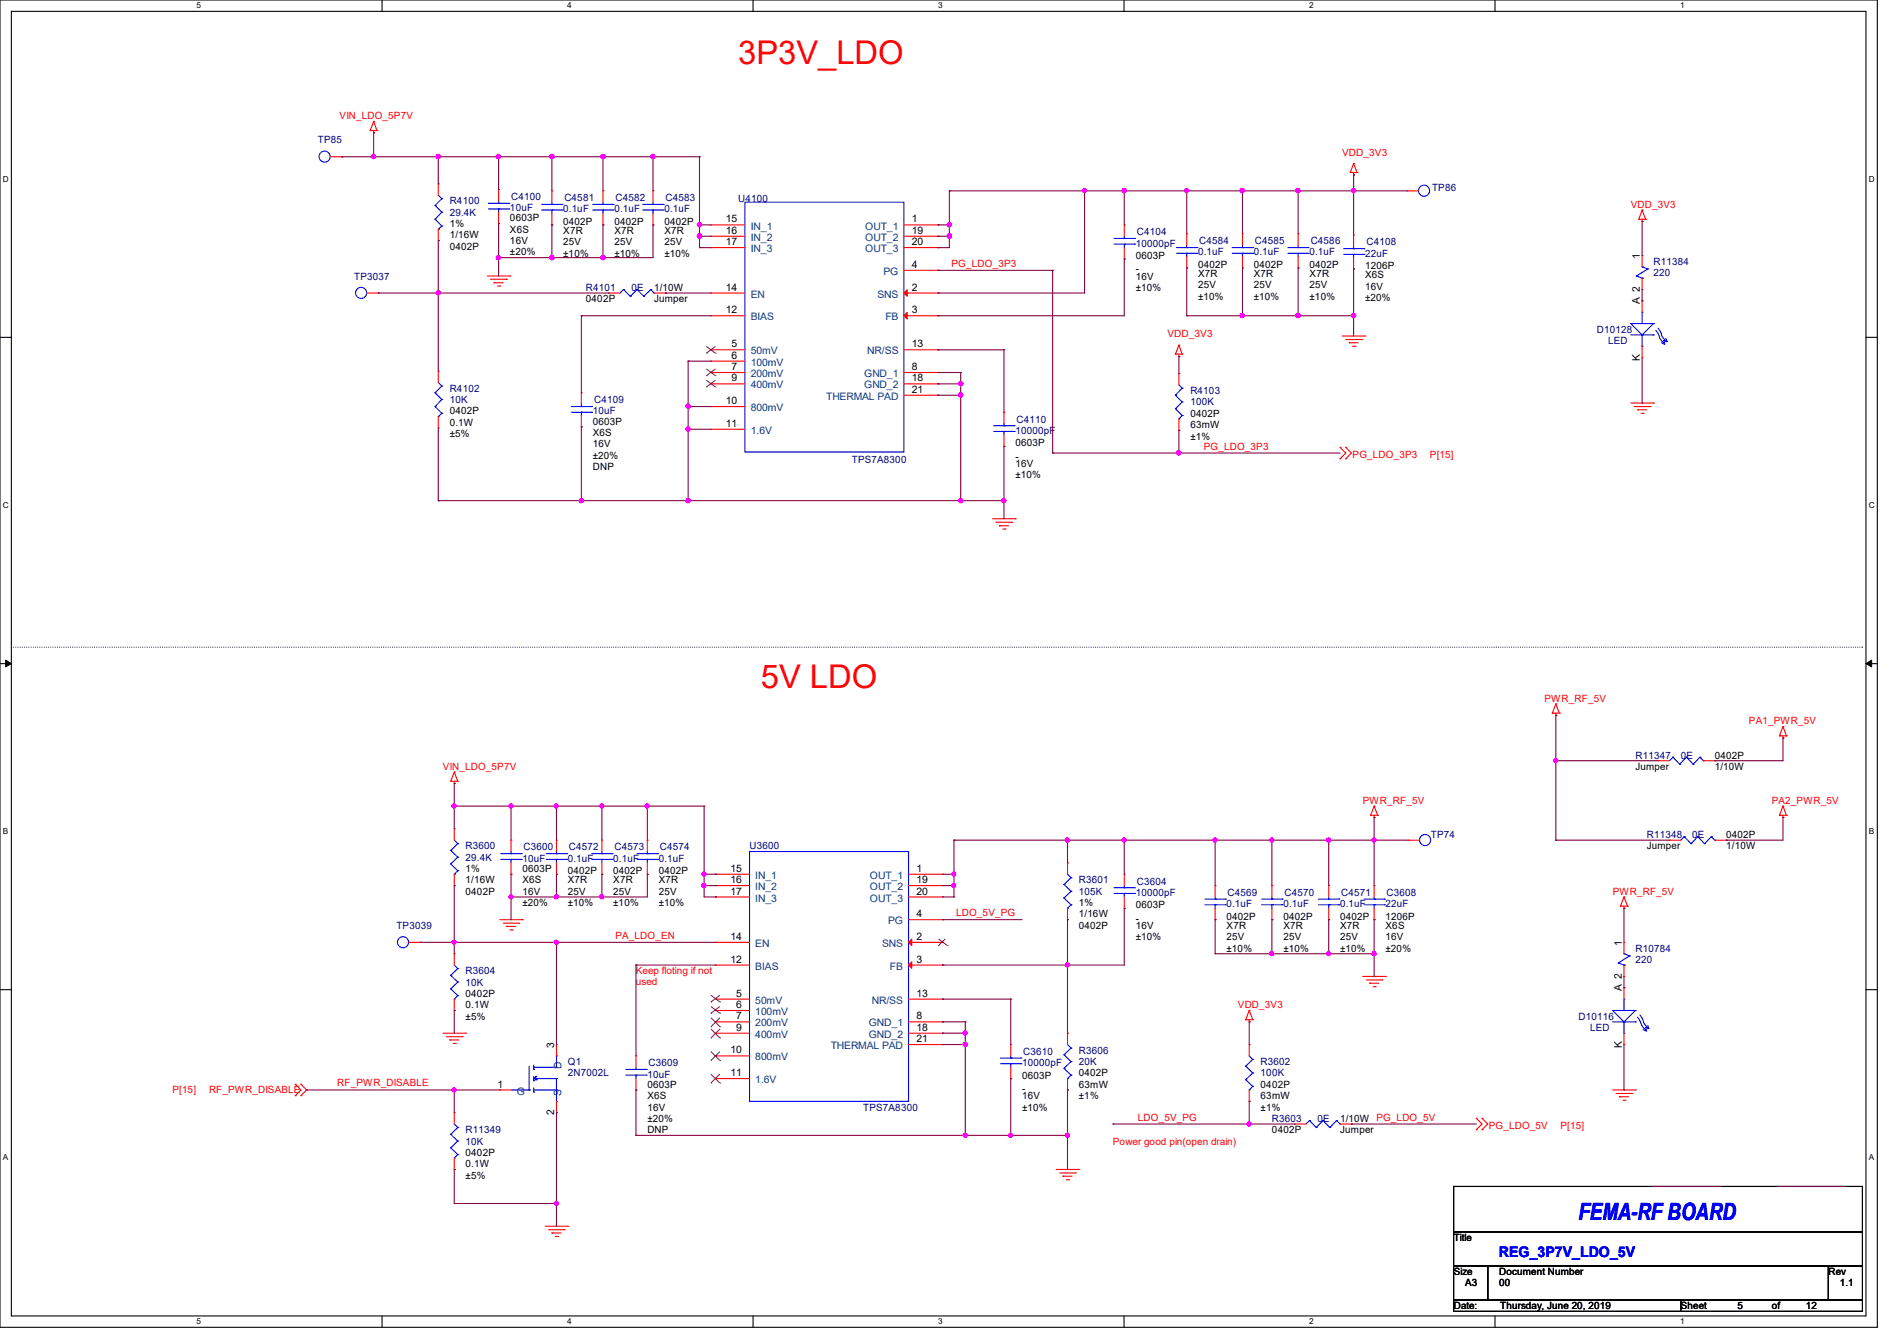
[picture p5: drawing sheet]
<svg xmlns="http://www.w3.org/2000/svg" width="297mm" height="210mm" viewBox="0 0 297 210" stroke-linecap="round" stroke-linejoin="round" font-family="sans-serif">
<defs><g id="words">
<g font-size="5.1" fill="#f00">
<text x="115.6" y="9.9">3P3V_LDO</text>
<text x="119.1" y="107.7">5V LDO</text>
</g>
<text font-size="3.7" fill="#00f" x="247.1" y="191">FEMA-RF BOARD</text>
<text font-size="2.3" fill="#00f" x="234.7" y="196.8">REG_3P7V_LDO_5V</text>
<g font-size="1.6" fill="#000080">
<text x="49.8" y="22.4">TP85</text>
<text x="224.2" y="29.9">TP86</text>
<text x="70.4" y="32">R4100</text>
<text x="70.4" y="33.8">29.4K</text>
<text x="79.8" y="33.1">10uF</text>
<text x="80" y="31.3">C4100</text>
<text x="88.2" y="33.3">0.1uF</text>
<text x="88.4" y="31.5">C4581</text>
<text x="96.2" y="33.3">0.1uF</text>
<text x="96.4" y="31.5">C4582</text>
<text x="104" y="33.3">0.1uF</text>
<text x="104.2" y="31.5">C4583</text>
<text x="115.6" y="31.7">U4100</text>
<text x="177.8" y="38.6">10000pF</text>
<text x="178" y="36.8">C4104</text>
<text x="187.6" y="40">0.1uF</text>
<text x="187.8" y="38.2">C4584</text>
<text x="196.3" y="40">0.1uF</text>
<text x="196.5" y="38.2">C4585</text>
<text x="205" y="40">0.1uF</text>
<text x="205.2" y="38.2">C4586</text>
<text x="213.7" y="40.2">22uF</text>
<text x="213.9" y="38.4">C4108</text>
<text x="258.9" y="41.4">R11384</text>
<text x="55.5" y="43.8">TP3037</text>
<text x="91.7" y="45.6">R4101</text>
<text x="98.9" y="45.6">0E</text>
<text x="258.9" y="43.2">220</text>
<text x="250" y="52.1">D10128</text>
<text x="251.8" y="53.9">LED</text>
<text x="70.4" y="61.3">R4102</text>
<text x="70.4" y="63.1">10K</text>
<text x="92.8" y="64.9">10uF</text>
<text x="93" y="63.1">C4109</text>
<text x="186.4" y="61.7">R4103</text>
<text x="186.4" y="63.5">100K</text>
<text x="159" y="67.9">10000pF</text>
<text x="159.1" y="66.2">C4110</text>
<text x="133.4" y="72.6">TPS7A8300</text>
<text x="256" y="118.8">R11347</text>
<text x="263.2" y="118.8">0E</text>
<text x="224" y="131.2">TP74</text>
<text x="257.8" y="131.2">R11348</text>
<text x="264.9" y="131.2">0E</text>
<text x="72.9" y="133">R3600</text>
<text x="72.9" y="134.8">29.4K</text>
<text x="81.8" y="135">10uF</text>
<text x="82" y="133.2">C3600</text>
<text x="88.9" y="135">0.1uF</text>
<text x="89.1" y="133.2">C4572</text>
<text x="96" y="135">0.1uF</text>
<text x="96.2" y="133.2">C4573</text>
<text x="103.1" y="135">0.1uF</text>
<text x="103.3" y="133.2">C4574</text>
<text x="117.4" y="133">U3600</text>
<text x="168.9" y="138.3">R3601</text>
<text x="168.9" y="140.1">105K</text>
<text x="177.8" y="140.3">10000pF</text>
<text x="178" y="138.5">C3604</text>
<text x="192" y="142.1">0.1uF</text>
<text x="192.2" y="140.3">C4569</text>
<text x="200.9" y="142.1">0.1uF</text>
<text x="201.1" y="140.3">C4570</text>
<text x="209.8" y="142.1">0.1uF</text>
<text x="210" y="140.3">C4571</text>
<text x="216.9" y="142.1">22uF</text>
<text x="217.1" y="140.3">C3608</text>
<text x="62.1" y="145.5">TP3039</text>
<text x="256" y="149">R10784</text>
<text x="72.9" y="152.6">R3604</text>
<text x="72.9" y="154.3">10K</text>
<text x="256" y="150.8">220</text>
<text x="247.2" y="159.7">D10116</text>
<text x="248.9" y="161.5">LED</text>
<text x="88.9" y="166.8">Q1</text>
<text x="101.5" y="167">C3609</text>
<text x="160" y="167">10000pF</text>
<text x="160.2" y="165.2">C3610</text>
<text x="168.9" y="165">R3606</text>
<text x="168.9" y="166.8">20K</text>
<text x="197.4" y="166.8">R3602</text>
<text x="88.9" y="168.6">2N7002L</text>
<text x="101.4" y="168.7">10uF</text>
<text x="135.1" y="173.9">TPS7A8300</text>
<text x="197.4" y="168.6">100K</text>
<text x="72.9" y="177.5">R11349</text>
<text x="72.9" y="179.2">10K</text>
<text x="199.1" y="175.7">R3603</text>
<text x="206.3" y="175.7">0E</text>
</g>
<g font-size="1.6" fill="#f00">
<text x="53.2" y="18.7">VIN_LDO_5P7V</text>
<text x="210.1" y="24.4">VDD_3V3</text>
<text x="255.3" y="32.6">VDD_3V3</text>
<text x="149" y="41.8">PG_LDO_3P3</text>
<text x="182.8" y="52.8">VDD_3V3</text>
<text x="188.5" y="70.4">PG_LDO_3P3</text>
<text x="211.8" y="71.7">PG_LDO_3P3</text>
<text x="223.9" y="71.7">P[15]</text>
<text x="241.8" y="109.9">PWR_RF_5V</text>
<text x="273.8" y="113.5">PA1_PWR_5V</text>
<text x="69.3" y="120.6">VIN_LDO_5P7V</text>
<text x="213.4" y="125.9">PWR_RF_5V</text>
<text x="277.4" y="125.9">PA2_PWR_5V</text>
<text x="149.7" y="143.5">LDO_5V_PG</text>
<text x="252.5" y="140.1">PWR_RF_5V</text>
<text x="96.4" y="147">PA_LDO_EN</text>
<text x="99.6" y="152.6">Keep floting if not</text>
<text x="99.6" y="154.2">used</text>
<text x="193.8" y="157.9">VDD_3V3</text>
<text x="27" y="171.2">P[15]</text>
<text x="32.7" y="171.2">RF_PWR_DISABLE</text>
<text x="52.8" y="170.1">RF_PWR_DISABLE</text>
<text x="174.2" y="179.2">Power good pin(open drain)</text>
<text x="178.1" y="175.5">LDO_5V_PG</text>
<text x="215.5" y="175.5">PG_LDO_5V</text>
<text x="233.1" y="176.7">PG_LDO_5V</text>
<text x="244.3" y="176.7">P[15]</text>
</g>
<g font-size="1.6">
<text x="70.4" y="35.6">1%</text>
<text x="79.8" y="34.7">0603P</text>
<text x="88.2" y="35.2">0402P</text>
<text x="96.2" y="35.2">0402P</text>
<text x="104" y="35.2">0402P</text>
<text x="113.6" y="34.8">15</text>
<text x="142.8" y="34.8">1</text>
<text x="70.4" y="37.3">1/16W</text>
<text x="70.4" y="39.1">0402P</text>
<text x="79.8" y="40">±20%</text>
<text x="79.8" y="38.2">16V</text>
<text x="79.8" y="36.4">X6S</text>
<text x="88.2" y="38.4">25V</text>
<text x="88.2" y="36.7">X7R</text>
<text x="88.2" y="40.2">±10%</text>
<text x="96.2" y="38.4">25V</text>
<text x="96.2" y="36.7">X7R</text>
<text x="96.2" y="40.2">±10%</text>
<text x="104" y="38.4">25V</text>
<text x="104" y="36.7">X7R</text>
<text x="104" y="40.2">±10%</text>
<text x="113.6" y="36.6">16</text>
<text x="113.6" y="38.4">17</text>
<text x="142.8" y="36.6">19</text>
<text x="142.8" y="38.4">20</text>
<text x="142.8" y="42">4</text>
<text x="177.8" y="40.6">0603P</text>
<text x="187.6" y="42">0402P</text>
<text x="196.3" y="42">0402P</text>
<text x="205" y="42">0402P</text>
<text x="256.7" y="40.6" transform="rotate(-90 256.7 40.6)">1</text>
<text x="91.7" y="47.3">0402P</text>
<text x="102.4" y="45.6">1/10W</text>
<text x="102.4" y="47.3">Jumper</text>
<text x="113.6" y="45.5">14</text>
<text x="142.8" y="45.5">2</text>
<text x="177.8" y="42.7">-</text>
<text x="177.8" y="45.6">±10%</text>
<text x="177.8" y="43.8">16V</text>
<text x="187.6" y="45.2">25V</text>
<text x="187.6" y="43.4">X7R</text>
<text x="187.6" y="46.9">±10%</text>
<text x="196.3" y="45.2">25V</text>
<text x="196.3" y="43.4">X7R</text>
<text x="196.3" y="46.9">±10%</text>
<text x="205" y="45.2">25V</text>
<text x="205" y="43.4">X7R</text>
<text x="205" y="46.9">±10%</text>
<text x="213.7" y="42.2">1206P</text>
<text x="213.7" y="45.3">16V</text>
<text x="213.7" y="43.6">X6S</text>
<text x="213.7" y="47.1">±20%</text>
<text x="256.7" y="47.7" transform="rotate(-90 256.7 47.7)">A 2</text>
<text x="113.6" y="49.1">12</text>
<text x="142.8" y="49.1">3</text>
<text x="114.5" y="54.4">5</text>
<text x="114.5" y="56.2">6</text>
<text x="114.5" y="58">7</text>
<text x="114.5" y="59.7">9</text>
<text x="142.8" y="58">8</text>
<text x="142.8" y="59.7">18</text>
<text x="142.8" y="54.4">13</text>
<text x="256.7" y="56.6" transform="rotate(-90 256.7 56.6)">K</text>
<text x="70.4" y="64.9">0402P</text>
<text x="113.6" y="63.3">10</text>
<text x="142.8" y="61.5">21</text>
<text x="186.4" y="65.3">0402P</text>
<text x="70.4" y="66.7">0.1W</text>
<text x="70.4" y="68.5">±5%</text>
<text x="92.8" y="71.8">±20%</text>
<text x="92.8" y="66.5">0603P</text>
<text x="92.8" y="70.1">16V</text>
<text x="92.8" y="68.3">X6S</text>
<text x="113.6" y="66.8">11</text>
<text x="159" y="69.9">0603P</text>
<text x="186.4" y="68.8">±1%</text>
<text x="186.4" y="67.1">63mW</text>
<text x="92.8" y="73.6">DNP</text>
<text x="159" y="72">-</text>
<text x="159" y="74.9">±10%</text>
<text x="159" y="73.1">16V</text>
<text x="268.5" y="118.8">0402P</text>
<text x="256" y="120.6">Jumper</text>
<text x="268.5" y="120.6">1/10W</text>
<text x="270.3" y="131.2">0402P</text>
<text x="72.9" y="136.6">1%</text>
<text x="81.8" y="136.6">0603P</text>
<text x="88.9" y="136.9">0402P</text>
<text x="96" y="136.9">0402P</text>
<text x="103.1" y="136.9">0402P</text>
<text x="114.4" y="136.5">15</text>
<text x="143.5" y="136.5">1</text>
<text x="257.8" y="133">Jumper</text>
<text x="270.3" y="133">1/10W</text>
<text x="72.9" y="138.3">1/16W</text>
<text x="72.9" y="140.1">0402P</text>
<text x="81.8" y="141.9">±20%</text>
<text x="81.8" y="140.1">16V</text>
<text x="81.8" y="138.3">X6S</text>
<text x="88.9" y="140.1">25V</text>
<text x="88.9" y="138.3">X7R</text>
<text x="88.9" y="141.9">±10%</text>
<text x="96" y="140.1">25V</text>
<text x="96" y="138.3">X7R</text>
<text x="96" y="141.9">±10%</text>
<text x="103.1" y="140.1">25V</text>
<text x="103.1" y="138.3">X7R</text>
<text x="103.1" y="141.9">±10%</text>
<text x="114.4" y="138.3">16</text>
<text x="114.4" y="140.1">17</text>
<text x="143.5" y="138.3">19</text>
<text x="143.5" y="140.1">20</text>
<text x="143.5" y="143.6">4</text>
<text x="168.9" y="141.9">1%</text>
<text x="168.9" y="143.7">1/16W</text>
<text x="177.8" y="142.2">0603P</text>
<text x="114.4" y="147.2">14</text>
<text x="143.5" y="147.2">2</text>
<text x="168.9" y="145.5">0402P</text>
<text x="177.8" y="144.4">-</text>
<text x="177.8" y="147.2">±10%</text>
<text x="177.8" y="145.5">16V</text>
<text x="192" y="144">0402P</text>
<text x="192" y="147.2">25V</text>
<text x="192" y="145.5">X7R</text>
<text x="192" y="149">±10%</text>
<text x="200.9" y="144">0402P</text>
<text x="200.9" y="147.2">25V</text>
<text x="200.9" y="145.5">X7R</text>
<text x="200.9" y="149">±10%</text>
<text x="209.8" y="144">0402P</text>
<text x="209.8" y="147.2">25V</text>
<text x="209.8" y="145.5">X7R</text>
<text x="209.8" y="149">±10%</text>
<text x="216.9" y="144">1206P</text>
<text x="216.9" y="147.2">16V</text>
<text x="216.9" y="145.5">X6S</text>
<text x="216.9" y="149">±20%</text>
<text x="253.9" y="148.1" transform="rotate(-90 253.9 148.1)">1</text>
<text x="114.4" y="150.7">12</text>
<text x="143.5" y="150.7">3</text>
<text x="253.9" y="155.2" transform="rotate(-90 253.9 155.2)">A 2</text>
<text x="72.9" y="156.1">0402P</text>
<text x="72.9" y="157.9">0.1W</text>
<text x="72.9" y="159.7">±5%</text>
<text x="115.2" y="156.1">5</text>
<text x="115.2" y="157.9">6</text>
<text x="115.2" y="159.6">7</text>
<text x="115.2" y="161.4">9</text>
<text x="143.5" y="159.6">8</text>
<text x="143.5" y="161.4">18</text>
<text x="143.5" y="156.1">13</text>
<text x="86.7" y="164.1" transform="rotate(-90 86.7 164.1)">3</text>
<text x="114.4" y="165">10</text>
<text x="143.5" y="163.2">21</text>
<text x="253.9" y="164.1" transform="rotate(-90 253.9 164.1)">K</text>
<text x="77.9" y="170.3">1</text>
<text x="101.4" y="170.3">0603P</text>
<text x="101.4" y="173.9">16V</text>
<text x="101.4" y="172.1">X6S</text>
<text x="114.4" y="168.5">11</text>
<text x="160" y="168.9">0603P</text>
<text x="160" y="171.1">-</text>
<text x="160" y="173.9">±10%</text>
<text x="160" y="172.1">16V</text>
<text x="168.9" y="168.6">0402P</text>
<text x="168.9" y="170.3">63mW</text>
<text x="168.9" y="172.1">±1%</text>
<text x="197.4" y="173.9">±1%</text>
<text x="197.4" y="172.1">63mW</text>
<text x="197.4" y="170.3">0402P</text>
<text x="86.7" y="174.6" transform="rotate(-90 86.7 174.6)">2</text>
<text x="101.4" y="175.7">±20%</text>
<text x="101.4" y="177.5">DNP</text>
<text x="199.1" y="177.5">0402P</text>
<text x="209.8" y="175.7">1/10W</text>
<text x="209.8" y="177.5">Jumper</text>
<text x="72.9" y="181">0402P</text>
<text x="72.9" y="182.8">0.1W</text>
<text x="72.9" y="184.6">±5%</text>
<text x="227.6" y="194.4">Title</text>
<text x="227.6" y="199.7">Size</text>
<text x="229.4" y="201.5">A3</text>
<text x="234.7" y="199.7">Document Number</text>
<text x="234.7" y="201.5">00</text>
<text x="286.3" y="199.7">Rev</text>
<text x="288.1" y="201.5">1.1</text>
<text x="227.6" y="205">Date:</text>
<text x="234.9" y="205">Thursday, June 20, 2019</text>
<text x="263.2" y="205">Sheet</text>
<text x="272.1" y="205">5</text>
<text x="277.4" y="205">of</text>
<text x="282.7" y="205">12</text>
</g>
<g font-size="1.6" fill="#004080">
<text x="117.5" y="35.9">IN_1</text>
<text x="135.5" y="35.9">OUT_1</text>
<text x="117.5" y="37.7">IN_2</text>
<text x="117.5" y="39.5">IN_3</text>
<text x="135.5" y="37.7">OUT_2</text>
<text x="135.5" y="39.5">OUT_3</text>
<text x="117.5" y="46.6">EN</text>
<text x="137.4" y="46.6">SNS</text>
<text x="138.3" y="43.1">PG</text>
<text x="117.5" y="50.2">BIAS</text>
<text x="138.6" y="50.2">FB</text>
<text x="117.5" y="55.5">50mV</text>
<text x="117.5" y="57.3">100mV</text>
<text x="117.5" y="59.1">200mV</text>
<text x="135.3" y="59.1">GND_1</text>
<text x="135.8" y="55.5">NR/SS</text>
<text x="117.5" y="60.8">400mV</text>
<text x="117.5" y="64.4">800mV</text>
<text x="129.3" y="62.6">THERMAL PAD</text>
<text x="135.3" y="60.8">GND_2</text>
<text x="117.5" y="67.9">1.6V</text>
<text x="118.2" y="137.6">IN_1</text>
<text x="136.2" y="137.6">OUT_1</text>
<text x="118.2" y="139.4">IN_2</text>
<text x="118.2" y="141.2">IN_3</text>
<text x="136.2" y="139.4">OUT_2</text>
<text x="136.2" y="141.2">OUT_3</text>
<text x="118.2" y="148.3">EN</text>
<text x="138.1" y="148.3">SNS</text>
<text x="139" y="144.7">PG</text>
<text x="118.2" y="151.8">BIAS</text>
<text x="139.3" y="151.8">FB</text>
<text x="118.2" y="157.2">50mV</text>
<text x="118.2" y="159">100mV</text>
<text x="118.2" y="160.7">200mV</text>
<text x="136" y="160.7">GND_1</text>
<text x="136.5" y="157.2">NR/SS</text>
<text x="87.9" y="167.4" transform="rotate(-90 87.9 167.4)">D</text>
<text x="118.2" y="162.5">400mV</text>
<text x="118.2" y="166.1">800mV</text>
<text x="130.1" y="164.3">THERMAL PAD</text>
<text x="136" y="162.5">GND_2</text>
<text x="80.9" y="171.4">G</text>
<text x="87.9" y="171.6" transform="rotate(-90 87.9 171.6)">S</text>
<text x="118.2" y="169.6">1.6V</text>
</g>
<g font-size="1.3">
<text x="30.8" y="1.3">5</text>
<text x="88.8" y="1.3">4</text>
<text x="146.9" y="1.3">3</text>
<text x="205" y="1.3">2</text>
<text x="263.1" y="1.3">1</text>
<text x=".5" y="28.4">D</text>
<text x="292.6" y="28.4">D</text>
<text x=".5" y="79.5">C</text>
<text x="292.6" y="79.5">C</text>
<text x=".5" y="130.6">B</text>
<text x="292.6" y="130.6">B</text>
<text x=".5" y="181.7">A</text>
<text x="292.6" y="181.7">A</text>
<text x="30.8" y="207.4">5</text>
<text x="88.8" y="207.4">4</text>
<text x="146.9" y="207.4">3</text>
<text x="205" y="207.4">2</text>
<text x="263.1" y="207.4">1</text>
</g>
</g></defs>
<path d="M0 0h293.9v207.9h-293.9zM1.8 1.8h290.3v204.3h-290.3z" fill="none" stroke="#000" stroke-width=".17"/>
<g fill="#fff">
<path d="M30.8 .2h.7v1.4h-.7z"/>
<path d="M30.8 206.2h.7v1.4h-.7z"/>
</g>
<path d="M59.8 0v1.8M59.8 206.1v1.8" fill="none" stroke="#000" stroke-width=".17"/>
<g fill="#fff">
<path d="M88.8 .2h.7v1.4h-.7z"/>
<path d="M88.8 206.2h.7v1.4h-.7z"/>
</g>
<path d="M117.9 0v1.8M117.9 206.1v1.8" fill="none" stroke="#000" stroke-width=".17"/>
<g fill="#fff">
<path d="M146.9 .2h.7v1.4h-.7z"/>
<path d="M146.9 206.2h.7v1.4h-.7z"/>
</g>
<path d="M176 0v1.8M176 206.1v1.8" fill="none" stroke="#000" stroke-width=".17"/>
<g fill="#fff">
<path d="M205 .2h.7v1.4h-.7z"/>
<path d="M205 206.2h.7v1.4h-.7z"/>
</g>
<path d="M234.1 0v1.8M234.1 206.1v1.8" fill="none" stroke="#000" stroke-width=".17"/>
<g fill="#fff">
<path d="M263.1 .2h.6v1.4h-.6z"/>
<path d="M263.1 206.2h.6v1.4h-.6z"/>
<path d="M.5 27.3h.9v1.4h-.9z"/>
<path d="M292.6 27.3h.9v1.4h-.9z"/>
<path d="M.5 78.4h.9v1.4h-.9z"/>
<path d="M292.6 78.4h.9v1.4h-.9z"/>
</g>
<path d="M0 52.8h1.8M292.1 52.8h1.8" fill="none" stroke="#000" stroke-width=".17"/>
<g fill="#fff">
<path d="M.5 129.5h.8v1.4h-.8z"/>
<path d="M292.6 129.5h.8v1.4h-.8z"/>
</g>
<path d="M0 103.9h1.8M292.1 103.9h1.8" fill="none" stroke="#000" stroke-width=".17"/>
<path d="M.9 103.4l.9 .5-.9 .5zM292.1 103.9l.9-.5v1z" fill="#000" stroke="#000" stroke-width=".16"/>
<g fill="#fff">
<path d="M.5 180.5h.8v1.4h-.8z"/>
<path d="M292.6 180.5h.8v1.4h-.8z"/>
</g>
<path d="M0 155h1.8M292.1 155h1.8M227.6 185.8h64v7.1h-64zM227.6 192.9h64v5.3h-64zM227.6 198.2h5.3v5.4h-5.3zM232.9 198.2h53.4v5.4h-53.4zM286.3 198.2h5.3v5.4h-5.3zM227.6 203.6h35.5v1.8h-35.5zM263.1 203.6h28.5v1.8h-28.5z" fill="none" stroke="#000" stroke-width=".17"/>
<path d="M1.8 101.3h289.8M291.6 101.3h.1" fill="none" stroke="#000" stroke-width=".17" stroke-dasharray="0 .3"/>
<g fill="none" stroke="#f00" stroke-width=".17">
<path d="M58.5 19h.1M58.5 19l-.5 1.4M58.5 19l.5 1.4M51.7 24.6h1.8M53.5 24.6h.1M58 20.4h.1M58 20.4h1M58.5 20.8h.1M58.5 20.4v.4M59 20.4h.1M68.6 28.8h.1M68.6 37.7h.1"/>
<path d="M68.6 28.8v1.8M68.6 35.9v1.8M78.1 29.7h.1M78.1 35h.1M78.1 29.7v1.8M78.1 33.2v1.8M86.4 29.9h.1M86.4 35.2h.1M86.4 29.9v1.8M86.4 33.4v1.8M94.4 29.9h.1M94.4 35.2h.1"/>
<path d="M94.4 29.9v1.8M94.4 33.4v1.8M102.2 29.9h.1M102.2 35.2h.1M102.2 29.9v1.8M102.2 33.4v1.8M111.3 35.2h.1M111.3 37h.1M111.3 38.8h.1M111.3 35.2h5.3M111.3 37h5.3M111.3 38.8h5.3"/>
<path d="M141.5 35.2h5.4M141.5 37h5.4M141.5 38.8h5.4M146.9 35.2h.1M146.9 37h.1M146.9 38.8h.1M176 35.2h.1M176 35.2v1.8M176 38.8v1.8M185.8 36.6h.1M185.8 36.6v1.8M194.5 36.6h.1"/>
<path d="M194.5 36.6v1.8M203.2 36.6h.1M203.2 36.6v1.8M211.4 27h.1M211.4 27h1.1M211.9 27.4h.1M211.9 25.6h.1M211.9 36.8h.1M211.9 27v.4M211.9 36.8v1.8M211.9 25.6l-.5 1.4M211.9 25.6l.6 1.4"/>
<path d="M212.5 27h.1M220.3 29.9h.1M220.3 29.9h1.8M256.6 34.3h.1M256.6 34.3h1M257.1 34.7h.1M257.1 32.9h.1M257.1 34.3v.4M257.1 32.9l-.5 1.4M257.1 32.9l.5 1.4M257.6 34.3h.1M57.4 45.9h1.8"/>
<path d="M59.2 45.9h.1M68.6 58.1h.1M68.6 58.1v1.8M76.3 43.2h3.5M76.8 43.7h2.5M77.3 44.3h.1M77.3 44.3h1.5M77.9 44.8h.3M78.2 44.8h.1M79.3 43.7h.1M79.8 43.2h.1M95.3 45.9h.1"/>
<path d="M95.3 45.9h1.8M102.4 45.9h1.8M104.2 45.9h.1M111.3 54.8h.1M111.3 56.6h.1M111.3 58.3h.1M111.3 49.4h.1M111.3 45.9h.1M111.3 45.9h5.3M111.3 54.8h5.3M111.3 56.6h5.3M111.3 58.3h5.3"/>
<path d="M111.3 49.4h5.3M141.5 45.9h5.4M141.5 54.8h5.4M141.5 58.3h5.4M141.5 49.4h5.4M141.5 42.3h5.4M146.9 58.3h.1M146.9 42.3h.1M146.9 49.4h.1M146.9 45.9h.1M146.9 54.8h.1M176 40.6h.1"/>
<path d="M184 55.5h.1M184 55.5h1.1M184.6 55.8h.1M184.6 54.1h.1M184.6 58.5h.1M184.6 55.5v.3M184.6 58.5v1.8M184.6 54.1l-.6 1.4M184.6 54.1l.5 1.4M185.1 55.5h.1M185.8 42h.1M185.8 40.2v1.8"/>
<path d="M194.5 42h.1M194.5 40.2v1.8M203.2 42h.1M203.2 40.2v1.8M210.1 52.6h3.6M210.7 53.2h2.5M211.2 53.7h.1M211.2 53.7h1.4M211.8 54.2h.3M211.9 42.1h.1M211.9 40.3v1.8M212.1 54.2h.1"/>
<path d="M213.2 53.2h.1M213.7 52.6h.1M257.1 40h.1M257.1 45.3h.1M257.1 47.1h.1M257.1 56h.1M257.1 40v1.8M257.1 43.6v1.7M257.1 47.1v1.8M257.1 54.2v1.8M68.6 67h.1M68.6 65.2v1.8"/>
<path d="M91 61.5h.1M91 66.8h.1M91 61.5v1.8M91 65.1v1.7M111.3 60.1h.1M111.3 63.7h.1M111.3 67.2h.1M111.3 63.7h5.3M111.3 60.1h5.3M111.3 67.2h5.3M141.5 60.1h5.4M141.5 61.9h5.4"/>
<path d="M146.9 60.1h.1M146.9 61.9h.1M157.2 64.6h.1M157.2 69.9h.1M157.2 64.6v1.7M157.2 68.1v1.8M184.6 67.4h.1M184.6 65.6v1.8M209.8 70.1h.1M209.8 71.8h.1M209.8 70.1l.9 .9-.9 .8M210.7 70.1h.1"/>
<path d="M210.7 71.8h.1M210.7 70.1l.9 .9-.9 .8M255.3 63.1h3.6M255.9 63.7h2.5M256.4 64.2h.1M256.4 64.2h1.4M256.9 64.7h.4M257.3 64.7h.1M258.4 63.7h.1M258.9 63.1h.1M155.4 81.2h3.6M155.9 81.8h2.5"/>
<path d="M156.5 82.3h.1M156.5 82.3h1.4M157 82.8h.4M157.4 82.8h.1M158.4 81.8h.1M159 81.2h.1M243 111.7h.1M243 111.7h1.1M243.6 112h.1M243.6 110.2h.1M243.6 111.7v.3M243.6 110.2l-.6 1.5"/>
<path d="M243.6 110.2l.5 1.5M244.1 111.7h.1M259.6 119.1h.1M259.6 119.1h1.8M266.7 119.1h1.8M268.5 119.1h.1M278.6 115.2h.1M278.6 115.2h1.1M279.1 115.6h.1M279.1 113.8h.1M279.1 115.2v.4M279.1 113.8l-.5 1.4"/>
<path d="M279.1 113.8l.6 1.4M279.7 115.2h.1M70.6 122.3h.1M70.6 122.3h1.1M71.1 122.7h.1M71.1 120.9h.1M71.1 129.8h.1M71.1 138.7h.1M71.1 122.3v.4M71.1 129.8v1.8M71.1 136.9v1.8M71.1 120.9l-.5 1.4"/>
<path d="M71.1 120.9l.6 1.4M71.7 122.3h.1M80 131.6h.1M80 136.9h.1M80 131.6v1.7M80 135.1v1.8M87.1 131.6h.1M87.1 136.9h.1M87.1 131.6v1.7M87.1 135.1v1.8M94.2 131.6h.1M94.2 136.9h.1"/>
<path d="M94.2 131.6v1.7M94.2 135.1v1.8M101.3 131.6h.1M101.3 136.9h.1M101.3 131.6v1.7M101.3 135.1v1.8M112 136.9h.1M112 138.7h.1M112 136.9h5.3M112 138.7h5.3M142.2 136.9h5.4M142.2 138.7h5.4"/>
<path d="M147.6 136.9h.1M147.6 138.7h.1M167.1 135.1h.1M167.1 135.1v1.8M176 136.9h.1M176 136.9v1.8M190.2 138.7h.1M190.2 138.7v1.8M199.1 138.7h.1M199.1 138.7v1.8M208 138.7h.1M208 138.7v1.8"/>
<path d="M214.6 127.7h.1M214.6 127.7h1.1M215.1 128h.1M215.1 126.2h.1M215.1 138.7h.1M215.1 127.7v.3M215.1 138.7v1.8M215.1 126.2l-.5 1.5M215.1 126.2l.6 1.5M215.7 127.7h.1M220.5 131.6h.1M220.5 131.6h1.7"/>
<path d="M261.4 131.6h.1M261.4 131.6h1.7M268.5 131.6h1.8M270.3 131.6h.1M278.6 127.7h.1M278.6 127.7h1.1M279.1 128h.1M279.1 126.2h.1M279.1 127.7v.3M279.1 126.2l-.5 1.5M279.1 126.2l.6 1.5M279.7 127.7h.1"/>
<path d="M64 147.6h1.8M65.8 147.6h.1M71.1 149.4h.1M71.1 158.2h.1M71.1 149.4v1.7M71.1 156.5v1.7M78.2 144h3.6M78.8 144.6h2.4M79.3 145.1h.1M79.3 145.1h1.4M79.8 145.6h.4M80.2 145.6h.1"/>
<path d="M81.2 144.6h.1M81.8 144h.1M112 140.5h.1M112 156.5h.1M112 158.2h.1M112 151.1h.1M112 147.6h.1M112 140.5h5.3M112 156.5h5.3M112 158.2h5.3M112 151.1h5.3M112 147.6h5.3"/>
<path d="M142.2 144h5.4M142.2 140.5h5.4M142.2 156.5h5.4M142.2 151.1h5.4M142.2 147.6h5.4M147.6 140.5h.1M147.6 144h.1M147.6 151.1h.1M147.6 147.6h.1M147.6 156.5h.1M167.1 144h.1M167.1 142.2v1.8"/>
<path d="M176 142.2h.1M176 140.5v1.7M190.2 144h.1M190.2 142.2v1.8M195 159.7h.1M195 159.7h1.1M195.6 158.2h.1M195.6 159.7v.3M195.6 158.2l-.6 1.5M195.6 158.2l.5 1.5M196.1 159.7h.1M199.1 144h.1"/>
<path d="M199.1 142.2v1.8M208 144h.1M208 142.2v1.8M213.4 152.9h3.5M213.9 153.5h2.5M214.4 154h.1M214.4 154h1.5M215 154.5h.3M215.1 144h.1M215.1 142.2v1.8M215.3 154.5h.1M216.4 153.5h.1"/>
<path d="M216.9 152.9h.1M253.7 141.9h.1M253.7 141.9h1.1M254.3 142.2h.1M254.3 140.5h.1M254.3 147.6h.1M254.3 152.9h.1M254.3 154.7h.1M254.3 141.9v.3M254.3 147.6v1.8M254.3 151.1v1.8M254.3 154.7v1.8"/>
<path d="M254.3 140.5l-.6 1.4M254.3 140.5l.5 1.4M254.8 141.9h.1M46.2 171.6h.1M46.2 169.8h.1M46.2 169.8l.9 .9-.9 .9M47.1 169.8h.1M47.1 171.6h.1M47.1 169.8l.9 .9-.9 .9M69.3 161.8h3.6M69.9 162.3h2.4M70.4 162.9h.1"/>
<path d="M70.4 162.9h1.4M71 163.4h.3M71.1 174.2h.1M71.1 174.2v1.8M71.3 163.4h.1M72.3 162.3h.1M72.9 161.8h.1M78.2 170.7h.1M78.2 170.7h1.8M87.1 174.2h.1M87.1 163.6h.1M87.1 163.6v1.8"/>
<path d="M87.1 172.5v1.7M99.6 165.4h.1M99.6 170.7h.1M99.6 165.4v1.7M99.6 168.9v1.8M112 160h.1M112 161.8h.1M112 165.4h.1M112 168.9h.1M112 161.8h5.3M112 160h5.3M112 165.4h5.3"/>
<path d="M112 168.9h5.3M142.2 161.8h5.4M142.2 160h5.4M142.2 163.6h5.4M147.6 160h.1M147.6 161.8h.1M147.6 163.6h.1M158.2 163.6h.1M158.2 168.9h.1M158.2 163.6v1.8M158.2 167.1v1.8M167.1 161.8h.1"/>
<path d="M167.1 170.7h.1M167.1 161.8v1.8M167.1 168.9v1.8M195.6 160h.1M195.6 163.6h.1M195.6 172.5h.1M195.6 163.6v1.8M195.6 170.7v1.8M202.7 176h.1M202.7 176h1.8M209.8 176h1.8M211.6 176h.1"/>
<path d="M231.1 175.1h.1M231.1 176.9h.1M231.1 175.1l.9 .9-.9 .9M232 175.1h.1M232 176.9h.1M232 175.1l.9 .9-.9 .9M252.5 170.7h3.5M253 171.2h2.5M253.5 171.7h.1M253.5 171.7h1.5M254.1 172.3h.3M254.3 163.6h.1"/>
<path d="M254.3 161.8v1.8M254.4 172.3h.1M255.5 171.2h.1M256 170.7h.1M71.1 183.1h.1M71.1 181.4v1.7M85.3 192h3.6M85.9 192.6h2.4M86.4 193.1h.1M86.4 193.1h1.4M87 193.6h.3M87.3 193.6h.1"/>
<path d="M88.3 192.6h.1M88.9 192h.1M165.4 183.1h3.5M165.9 183.7h2.5M166.4 184.2h.1M166.4 184.2h1.5M167 184.7h.3M167.3 184.7h.1M168.4 183.7h.1M168.9 183.1h.1"/>
</g>
<g fill="none" stroke="#00f" stroke-width=".17">
<path d="M68.1 32.2h.1M68.1 34.3h.1M68.1 32.2l1.1 1M68.1 34.3l1.1 1.1M68.6 35.9h.1M68.6 30.6l.6 .5M69.2 31.1h.1M69.2 33.2h.1M69.2 35.4h.1M69.2 31.1l-1.1 1.1M69.2 33.2l-1.1 1.1M69.2 35.4l-.6 .5"/>
<path d="M76.5 32.7h3.2M76.5 31.8h3.2M78.1 31.8h.1M78.1 32.7h.1M78.1 31.5v.3M78.1 32.7v.5M79.7 32.7h.1M79.7 31.8h.1M84.8 32.9h3.2M84.8 32h3.2M86.4 32h.1M86.4 32.9h.1"/>
<path d="M86.4 31.7v.3M86.4 32.9v.5M88 32.9h.1M88 32h.1M92.8 32.9h3.2M92.8 32h3.2M94.4 32h.1M94.4 32.9h.1M94.4 31.7v.3M94.4 32.9v.5M96 32.9h.1M96 32h.1"/>
<path d="M100.6 32.9h3.2M100.6 32h3.2M102.2 32h.1M102.2 32.9h.1M102.2 31.7v.3M102.2 32.9v.5M103.8 32.9h.1M103.8 32h.1M116.6 31.7h24.9v39.1h-24.9zM174.4 38.2h3.2M174.4 37.3h3.2M176 37.3h.1"/>
<path d="M176 38.2h.1M176 37v.3M176 38.2v.6M177.6 38.2h.1M177.6 37.3h.1M184.2 39.7h3.2M184.2 38.8h3.2M185.8 38.8h.1M185.8 39.7h.1M185.8 38.4v.4M185.8 39.7v.5M187.4 39.7h.1"/>
<path d="M187.4 38.8h.1M192.9 39.7h3.2M192.9 38.8h3.2M194.5 38.8h.1M194.5 39.7h.1M194.5 38.4v.4M194.5 39.7v.5M196.1 39.7h.1M196.1 38.8h.1M201.6 39.7h3.2M201.6 38.8h3.2M203.2 38.8h.1"/>
<path d="M203.2 39.7h.1M203.2 38.4v.4M203.2 39.7v.5M204.8 39.7h.1M204.8 38.8h.1M210.4 39.8h3.1M210.4 38.9h3.1M211.9 38.9h.1M211.9 39.8h.1M211.9 38.6v.3M211.9 39.8v.5M213.5 39.8h.1"/>
<path d="M213.5 38.9h.1M68.6 59.9l.6 .6M97.6 45.3h.1M97.6 45.3l1.1 1.1M97.6 45.3l-.5 .6M98.7 46.4h.1M99.7 45.3h.1M99.7 45.3l1.1 1.1M99.7 45.3l-1 1.1M100.8 46.4h.1M101.9 45.3h.1M101.9 45.3l.5 .6"/>
<path d="M101.9 45.3l-1.1 1.1M102.4 45.9h.1M255.3 52.5h3.6M256.2 43.2h.1M256.2 43.2l.9 .4M257.1 43.6h.1M257.1 41.8h.1M257.1 54.2h.1M257.1 48.9h.1M257.1 52.5h.1M257.1 41.8l.9 .3M257.1 48.9v1.8"/>
<path d="M257.1 52.5v1.7M258 42.1h.1M258 42.1l-1.8 1.1M258.9 50.7h.1M258.9 52.5h.1M258.9 50.7h-3.6l1.8 1.8M258.9 50.7l-1.8 1.8M259.2 51.7l.5 .8a1.69 1.69 0 0 0 .8 1.2M259.6 51.4l.5 .8a1.69 1.69 0 0 0 .7 1.1M260.8 53l.2 .5-.5-.2 .1 .6-.5-.2M68.1 63.7h.1M68.1 61.5h.1"/>
<path d="M68.1 63.7l1.1 1M68.1 61.5l1.1 1.1M68.6 65.2h.1M69.2 64.7h.1M69.2 62.6h.1M69.2 60.5h.1M69.2 64.7l-.6 .5M69.2 62.6l-1.1 1.1M69.2 60.5l-1.1 1M89.5 64.6h3.1M89.5 63.7h3.1M91 63.7h.1"/>
<path d="M91 64.6h.1M91 63.3v.4M91 64.6v.5M92.6 64.6h.1M92.6 63.7h.1M155.6 67.6h3.2M155.6 66.7h3.2M157.2 66.7h.1M157.2 67.6h.1M157.2 66.3v.4M157.2 67.6v.5M158.8 67.6h.1"/>
<path d="M158.8 66.7h.1M184 64h.1M184 61.9h.1M184 64l1.1 1.1M184 61.9l1.1 1M184.6 65.6h.1M184.6 60.3l.5 .5M185.1 65.1h.1M185.1 62.9h.1M185.1 60.8h.1M185.1 65.1l-.5 .5M185.1 62.9l-1.1 1.1"/>
<path d="M185.1 60.8l-1.1 1.1M261.9 118.6h.1M261.9 118.6l-.5 .5M261.9 118.6l1.1 1.1M263 119.7h.1M264 118.6h.1M264 118.6l1.1 1.1M264 118.6l-1 1.1M265.1 119.7h.1M266.1 118.6h.1M266.1 118.6l.6 .5M266.1 118.6l-1 1.1"/>
<path d="M266.7 119.1h.1M70.6 133.2h.1M70.6 135.3h.1M70.6 133.2l1.1 1M70.6 135.3l1.1 1.1M71.1 136.9h.1M71.1 131.6l.6 .5M71.7 132.1h.1M71.7 134.2h.1M71.7 136.4h.1M71.7 132.1l-1.1 1.1M71.7 134.2l-1.1 1.1"/>
<path d="M71.7 136.4l-.6 .5M78.4 134.6h3.2M78.4 133.7h3.2M80 133.7h.1M80 134.6h.1M80 133.3v.4M80 134.6v.5M81.6 134.6h.1M81.6 133.7h.1M85.5 134.6h3.2M85.5 133.7h3.2M87.1 133.7h.1"/>
<path d="M87.1 134.6h.1M87.1 133.3v.4M87.1 134.6v.5M88.7 134.6h.1M88.7 133.7h.1M92.6 134.6h3.2M92.6 133.7h3.2M94.2 133.7h.1M94.2 134.6h.1M94.2 133.3v.4M94.2 134.6v.5M95.8 134.6h.1"/>
<path d="M95.8 133.7h.1M99.7 134.6h3.3M99.7 133.7h3.3M101.3 133.7h.1M101.3 134.6h.1M101.3 133.3v.4M101.3 134.6v.5M103 134.6h.1M103 133.7h.1M117.3 133.3h24.9v39.2h-24.9zM166.6 138.5h.1M166.6 138.5l1.1 1.1"/>
<path d="M167.1 136.9l.6 .6M167.7 137.5h.1M167.7 139.6h.1M167.7 137.5l-1.1 1M167.7 139.6l-1.1 1M174.4 139.9h3.2M174.4 139h3.2M176 139h.1M176 139.9h.1M176 138.7v.3M176 139.9v.6M177.6 139.9h.1"/>
<path d="M177.6 139h.1M263.7 131h.1M263.7 131l1.1 1.1M263.7 131l-.6 .6M264.8 132.1h.1M265.8 131h.1M265.8 131l1.1 1.1M265.8 131l-1 1.1M266.9 132.1h.1M267.9 131h.1M267.9 131l.6 .6M267.9 131l-1 1.1"/>
<path d="M268.5 131.6h.1M70.6 154.9h.1M70.6 152.7h.1M70.6 154.9l1.1 1M70.6 152.7l1.1 1.1M71.1 156.5h.1M71.1 151.1l.6 .6M71.7 155.9h.1M71.7 153.8h.1M71.7 151.7h.1M71.7 155.9l-.6 .6M71.7 153.8l-1.1 1.1"/>
<path d="M71.7 151.7l-1.1 1M166.6 140.6h.1M166.6 140.6l1.1 1.1M167.1 142.2h.1M167.7 141.7h.1M167.7 141.7l-.6 .5M188.6 141.7h3.3M188.6 140.8h3.3M190.2 140.8h.1M190.2 141.7h.1M190.2 140.5v.3M190.2 141.7v.5"/>
<path d="M191.9 141.7h.1M191.9 140.8h.1M197.5 141.7h3.2M197.5 140.8h3.2M199.1 140.8h.1M199.1 141.7h.1M199.1 140.5v.3M199.1 141.7v.5M200.7 141.7h.1M200.7 140.8h.1M206.4 141.7h3.2M206.4 140.8h3.2"/>
<path d="M208 140.8h.1M208 141.7h.1M208 140.5v.3M208 141.7v.5M209.6 141.7h.1M209.6 140.8h.1M213.5 141.7h3.2M213.5 140.8h3.2M215.1 140.8h.1M215.1 141.7h.1M215.1 140.5v.3M215.1 141.7v.5"/>
<path d="M216.7 141.7h.1M216.7 140.8h.1M253.4 150.8h.1M253.4 150.8l.9 .3M254.3 151.1h.1M254.3 149.4h.1M254.3 156.5h.1M254.3 149.4l.8 .3M254.3 156.5v1.7M255.1 149.7h.1M255.1 149.7l-1.7 1.1M256 158.2h.1"/>
<path d="M256 158.2h-3.5l1.8 1.8M256 158.2l-1.7 1.8M256.4 159.3l.5 .8a1.82 1.82 0 0 0 .7 1.1M256.8 159l.4 .7a1.69 1.69 0 0 0 .8 1.2M70.6 179.7h.1M70.6 177.6h.1M70.6 179.7l1.1 1.1M70.6 177.6l1.1 1.1M71.1 176l.6 .6M71.7 178.7h.1M71.7 176.6h.1M71.7 178.7l-1.1 1"/>
<path d="M71.7 176.6l-1.1 1M80 170.7h2.8M82.8 170.7h.1M82.8 167v3.7M83.6 167.5h.1M83.6 169.2h.1M83.6 171h.1M83.6 170.7h3.5M83.6 167.1h3.5M83.6 168.9h3.5M83.6 166.8v.7M83.6 168.6v.6"/>
<path d="M83.6 170.3v.7M83.6 168.9l.3 .2M83.9 168.6h.1M83.9 169.1h.1M83.9 168.6l-.3 .3M83.9 168.6v.5M87.1 167.1h.1M87.1 168.9h.1M87.1 170.7h.1M87.1 172.5h.1M87.1 165.4h.1M87.1 165.4v1.7"/>
<path d="M87.1 168.9v3.6M98 168.4h3.2M98 167.5h3.2M99.6 167.5h.1M99.6 168.4h.1M99.6 167.1v.4M99.6 168.4v.5M101.2 168.4h.1M101.2 167.5h.1M156.6 166.6h3.3M156.6 165.7h3.3M158.2 165.7h.1"/>
<path d="M158.2 166.6h.1M158.2 165.4v.3M158.2 166.6v.5M159.9 166.6h.1M159.9 165.7h.1M166.6 167.3h.1M166.6 165.2h.1M166.6 167.3l1.1 1.1M166.6 165.2l1.1 1M167.1 168.9h.1M167.1 163.6l.6 .5M167.7 168.4h.1"/>
<path d="M167.7 166.2h.1M167.7 164.1h.1M167.7 168.4l-.6 .5M167.7 166.2l-1.1 1.1M167.7 164.1l-1.1 1.1M195 169.1h.1M195 167h.1M195 169.1l1.1 1M195 167l1.1 1M195.6 170.7h.1M195.6 165.4l.5 .5M196.1 170.1h.1"/>
<path d="M196.1 168h.1M196.1 165.9h.1M196.1 170.1l-.5 .6M196.1 168l-1.1 1.1M196.1 165.9l-1.1 1.1M205 175.5h.1M205 175.5l1.1 1.1M205 175.5l-.5 .5M206.1 176.6h.1M207.1 175.5h.1M207.1 175.5l1.1 1.1M207.1 175.5l-1 1.1"/>
<path d="M208.2 176.6h.1M209.3 175.5h.1M209.3 175.5l.5 .5M209.3 175.5l-1.1 1.1M209.8 176h.1M252.5 160h3.5M254.3 161.8h.1M254.3 160h.1M254.3 160v1.8M256 160h.1M258 160.6l.1 .5-.5-.2 .2 .6-.5-.3M71.1 181.4h.1"/>
<path d="M71.7 180.8h.1M71.7 180.8l-.6 .6"/>
<circle cx="50.8" cy="24.5" r=".87"/>
<circle cx="222.9" cy="29.9" r=".87"/>
<circle cx="56.5" cy="45.9" r=".87"/>
<circle cx="223.1" cy="131.6" r=".87"/>
<circle cx="63.1" cy="147.6" r=".87"/>
</g>
<g fill="none" stroke="#804000" stroke-width=".16">
<path d="M110.6 55.3h.1M110.6 58.8h.1M110.6 54.2l1.4 1.1M110.6 57.8l1.4 1M110.6 59.5l1.4 1.1M112 55.3h.1M112 58.8h.1M112 54.2l-1.4 1.1M112 57.8l-1.4 1M112 59.5l-1.4 1.1M110.6 60.6h.1M112 60.6h.1"/>
<path d="M111.3 156.9h.1M111.3 158.7h.1M111.3 155.8l1.4 1.1M111.3 157.6l1.4 1.1M111.3 159.4l1.4 1.4M112.7 156.9h.1M112.7 158.7h.1M112.7 155.8l-1.4 1.1M112.7 157.6l-1.4 1.1M112.7 159.4l-1.4 1.4M146.9 148.1h.1M146.9 147l1.4 1.1"/>
<path d="M148 147l-1.1 1.1M148.3 148.1h.1M111.3 160.8h.1M111.3 162.6h.1M111.3 166.1h.1M111.3 169.6h.1M111.3 161.1l1.4 1.5M111.3 164.7l1.4 1.4M111.3 168.2l1.4 1.4M112.7 160.8h.1M112.7 162.6h.1M112.7 166.1h.1"/>
<path d="M112.7 169.6h.1M112.7 161.1l-1.4 1.5M112.7 164.7l-1.4 1.4M112.7 168.2l-1.4 1.4"/>
</g>
<g fill="#f00" stroke="#f00" stroke-width=".17">
<path d="M141.5 49.4l.5-.5v1.1z"/>
<path d="M141.5 45.9l.5-.5v1z"/>
<path d="M142.2 151.1l.5-.5v1z"/>
<path d="M142.2 147.6l.5-.5v1z"/>
</g>
<g fill="none" stroke="#800040" stroke-width=".17">
<path d="M53.5 24.6h.1M53.5 24.6h56M58.5 20.8h.1M58.5 20.8v3.8M68.6 24.6h.1M68.6 37.7h.1M68.6 24.6v4.2M68.6 37.7v20.4M78.1 24.6h.1M78.1 35h.1M78.1 24.6v5.1M78.1 35v8.2"/>
<path d="M86.4 24.6h.1M86.4 35.2h.1M86.4 24.6v5.3M86.4 35.2v5.1M94.4 24.6h.1M94.4 35.2h.1M94.4 24.6v5.3M94.4 35.2v5.1M102.2 24.6h.1M102.2 35.2h.1M102.2 24.6v5.3M102.2 35.2v5.1h-24.1"/>
<path d="M109.5 24.6h.1M109.5 38.8h.1M109.5 35.2h.1M109.5 37h.1M109.5 24.6v14.2M109.5 38.8h1.8M109.5 35.2h1.8M109.5 37h1.8M146.9 38.8h.1M146.9 35.2h.1M146.9 37h.1M146.9 35.2h1.7"/>
<path d="M146.9 37h1.7M148.6 29.9h.1M148.6 37h.1M148.6 35.2h.1M148.6 29.9h71.7M148.6 29.9v8.9h-1.7M169.8 29.9h.1M169.8 29.9v16h-22.9M176 29.9h.1M176 29.9v5.3M185.8 29.9h.1M185.8 29.9v6.7"/>
<path d="M194.5 29.9h.1M194.5 29.9v6.7M203.2 29.9h.1M203.2 29.9v6.7M211.9 29.9h.1M211.9 27.4h.1M211.9 27.4v9.4M257.1 34.7h.1M257.1 34.7v5.3M59.2 45.9h.1M59.2 45.9h36.1M68.6 45.9h.1"/>
<path d="M78.1 40.3h.1M86.4 40.3h.1M91 49.4h.1M91 49.4v12.1M91 49.4h20.3M94.4 40.3h.1M104.2 45.9h.1M104.2 45.9h7.1M107.7 56.6h.1M107.7 56.6h3.6M107.7 56.6v21.8M146.9 54.8h.1"/>
<path d="M146.9 42.3h.1M146.9 58.3h.1M146.9 45.9h.1M146.9 49.4h.1M146.9 54.8h10.3M146.9 42.3h17.9M146.9 58.3h3.5M150.4 58.3h.1M150.4 58.3v20.1M157.2 54.8h.1M157.2 54.8v9.8M164.8 42.3h.1"/>
<path d="M164.8 42.3v28.7M176 40.6h.1M176 40.6v8.8h-29.1M184.6 55.8h.1M184.6 55.8v2.7M185.8 42h.1M185.8 49.4h.1M185.8 42v7.4M185.8 49.4h26.1M194.5 42h.1M194.5 49.4h.1M194.5 42v7.4"/>
<path d="M203.2 42h.1M203.2 49.4h.1M203.2 42v7.4M211.9 42.1h.1M211.9 49.4h.1M211.9 42.1v10.5M257.1 47.1h.1M257.1 45.3v1.8M257.1 56v7.1M68.6 78.4h.1M68.6 67v11.4M68.6 78.4h88.6"/>
<path d="M91 66.8h.1M91 78.4h.1M91 66.8v11.6M107.7 63.7h.1M107.7 67.2h.1M107.7 78.4h.1M107.7 63.7h3.6M107.7 67.2h3.6M146.9 61.9h.1M146.9 60.1h.1M146.9 61.9h3.5M146.9 60.1h3.5"/>
<path d="M150.4 60.1h.1M150.4 61.9h.1M150.4 78.4h.1M157.2 69.9h.1M157.2 78.4h.1M157.2 69.9v11.3M164.8 71h.1M164.8 71h45M184.6 67.4h.1M184.6 71h.1M184.6 67.4v3.6M257.1 63.1h.1"/>
<path d="M243.6 112h.1M243.6 119.1h.1M243.6 112v19.6M243.6 119.1h16M268.5 119.1h.1M279.1 115.6h.1M279.1 115.6v3.5h-10.6M71.1 122.7h.1M71.1 126.2h.1M71.1 138.7h.1M71.1 122.7v7.1M71.1 138.7v10.7"/>
<path d="M71.1 126.2h39.1M80 126.2h.1M80 136.9h.1M80 126.2v5.4M80 136.9v7.1M87.1 126.2h.1M87.1 136.9h.1M87.1 126.2v5.4M87.1 136.9v3.6M94.2 126.2h.1M94.2 136.9h.1M94.2 126.2v5.4"/>
<path d="M94.2 136.9v3.6M101.3 126.2h.1M101.3 136.9h.1M101.3 126.2v5.4M101.3 136.9v3.6h-21.3M110.2 126.2h.1M110.2 136.9h.1M110.2 138.7h.1M110.2 126.2v14.3h1.8M110.2 136.9h1.8M110.2 138.7h1.8M112 136.9h.1"/>
<path d="M112 138.7h.1M147.6 136.9h1.8M147.6 138.7h1.8M149.4 131.6h.1M149.4 136.9h.1M149.4 138.7h.1M149.4 131.6v8.9M149.4 131.6h71.1M167.1 131.6h.1M167.1 131.6v3.5M176 131.6h.1M176 131.6v5.3"/>
<path d="M190.2 131.6h.1M190.2 131.6v7.1M199.1 131.6h.1M199.1 131.6v7.1M208 131.6h.1M208 131.6v7.1M215.1 128h.1M215.1 131.6h.1M215.1 128v10.7M243.6 131.6h.1M243.6 131.6h17.8M270.3 131.6h.1"/>
<path d="M279.1 128h.1M279.1 128v3.6h-8.8M65.8 147.6h.1M65.8 147.6h46.2M71.1 147.6h.1M71.1 158.2h.1M71.1 158.2v3.6M80 140.5h.1M87.1 147.6h.1M87.1 140.5h.1M87.1 147.6v16M94.2 140.5h.1"/>
<path d="M99.6 151.1h.1M99.6 151.1h12.4M99.6 151.1v14.3M112 140.5h.1M147.6 144h.1M147.6 151.1h.1M147.6 156.5h.1M147.6 140.5h1.8M147.6 144h12.4M147.6 156.5h10.6M149.4 140.5h.1M158.2 156.5h.1"/>
<path d="M158.2 156.5v7.1M167.1 144h.1M167.1 151.1h.1M167.1 144v17.8M176 142.2h.1M176 142.2v8.9h-28.4M190.2 144h.1M190.2 149.4h.1M190.2 144v5.4M190.2 149.4h24.9M199.1 144h.1M199.1 149.4h.1"/>
<path d="M199.1 144v5.4M208 144h.1M208 149.4h.1M208 144v5.4M215.1 144h.1M215.1 149.4h.1M215.1 144v8.9M254.3 154.7h.1M254.3 142.2h.1M254.3 142.2v5.4M254.3 152.9v1.8M48 170.7h.1"/>
<path d="M48 170.7h30.2M71.1 170.7h.1M71.1 170.7v3.5M87.1 174.2h.1M87.1 174.2v17.8M99.6 170.7h.1M99.6 177.8h.1M99.6 170.7v7.1M99.6 177.8h67.5M147.6 160h.1M147.6 161.8h.1M147.6 163.6h.1"/>
<path d="M147.6 160h3.5M147.6 161.8h3.5M147.6 163.6h3.5M151.1 160h.1M151.1 161.8h.1M151.1 163.6h.1M151.1 177.8h.1M151.1 160v17.8M158.2 168.9h.1M158.2 177.8h.1M158.2 168.9v8.9M167.1 170.7h.1"/>
<path d="M167.1 177.8h.1M167.1 170.7v12.4M174.2 176h.1M174.2 176h28.5M195.6 160h.1M195.6 172.5h.1M195.6 176h.1M195.6 160v3.6M195.6 172.5v3.5M211.6 176h.1M211.6 176h19.5M254.3 170.7h.1"/>
<path d="M254.3 163.6v7.1M71.1 183.1h.1M71.1 188.5h.1M71.1 183.1v5.4M71.1 188.5h16M87.1 188.5h.1M258.7 185.8h.1M258.7 185.8h10.7M278.3 185.8h.1M278.3 185.8h10.6"/>
</g>
<g fill="#f0f" stroke="#f0f" stroke-width=".17">
<circle cx="58.5" cy="24.5" r=".34"/>
<circle cx="185.8" cy="29.8" r=".33"/>
<circle cx="176" cy="29.8" r=".33"/>
<circle cx="150.4" cy="61.8" r=".34"/>
<circle cx="78" cy="24.5" r=".34"/>
<circle cx="68.6" cy="24.5" r=".34"/>
<circle cx="109.5" cy="35.2" r=".34"/>
<circle cx="148.6" cy="35.2" r=".34"/>
<circle cx="203.2" cy="29.8" r=".34"/>
<circle cx="194.5" cy="29.8" r=".34"/>
<circle cx="102.2" cy="24.5" r=".33"/>
<circle cx="94.4" cy="24.5" r=".34"/>
<circle cx="86.4" cy="24.5" r=".34"/>
<circle cx="150.4" cy="60.1" r=".34"/>
<circle cx="109.5" cy="37" r=".34"/>
<circle cx="148.6" cy="37" r=".34"/>
<circle cx="68.6" cy="45.8" r=".34"/>
<circle cx="107.7" cy="67.2" r=".34"/>
<circle cx="107.7" cy="63.6" r=".34"/>
<circle cx="169.8" cy="29.8" r=".33"/>
<circle cx="184.5" cy="70.9" r=".34"/>
<circle cx="211.9" cy="29.8" r=".34"/>
<circle cx="80" cy="126.2" r=".32"/>
<circle cx="71.1" cy="126.2" r=".32"/>
<circle cx="87.1" cy="126.2" r=".32"/>
<circle cx="94.2" cy="126.2" r=".32"/>
<circle cx="101.3" cy="126.2" r=".32"/>
<circle cx="215.1" cy="131.6" r=".32"/>
<circle cx="167.1" cy="131.6" r=".32"/>
<circle cx="190.2" cy="131.6" r=".32"/>
<circle cx="176" cy="131.6" r=".32"/>
<circle cx="208" cy="131.6" r=".32"/>
<circle cx="199.1" cy="131.6" r=".32"/>
<circle cx="110.2" cy="136.9" r=".32"/>
<circle cx="149.3" cy="136.9" r=".32"/>
<circle cx="110.2" cy="138.7" r=".32"/>
<circle cx="149.3" cy="138.7" r=".32"/>
<circle cx="215.1" cy="149.3" r=".32"/>
<circle cx="87.1" cy="147.6" r=".32"/>
<circle cx="71.1" cy="147.6" r=".32"/>
<circle cx="195.6" cy="176" r=".32"/>
<circle cx="167.1" cy="151.1" r=".32"/>
<circle cx="151.1" cy="161.8" r=".32"/>
<circle cx="151.1" cy="163.6" r=".32"/>
<circle cx="243.6" cy="119.1" r=".32"/>
<circle cx="71.1" cy="170.7" r=".32"/>
<circle cx="87.1" cy="188.4" r=".32"/>
<circle cx="194.5" cy="49.4" r=".34"/>
<circle cx="211.9" cy="49.4" r=".34"/>
<circle cx="203.2" cy="49.4" r=".34"/>
<circle cx="91" cy="78.4" r=".34"/>
<circle cx="157.1" cy="78.4" r=".34"/>
<circle cx="150.4" cy="78.4" r=".34"/>
<circle cx="107.7" cy="78.4" r=".34"/>
<circle cx="78" cy="40.3" r=".34"/>
<circle cx="94.4" cy="40.3" r=".34"/>
<circle cx="86.4" cy="40.3" r=".34"/>
<circle cx="80" cy="140.4" r=".32"/>
<circle cx="94.2" cy="140.4" r=".32"/>
<circle cx="87.1" cy="140.4" r=".32"/>
<circle cx="167.1" cy="177.8" r=".32"/>
<circle cx="158.2" cy="177.8" r=".32"/>
<circle cx="151.1" cy="177.8" r=".32"/>
<circle cx="208" cy="149.3" r=".32"/>
<circle cx="199.1" cy="149.3" r=".32"/>
</g>
<use href="#words"/>
</svg>
